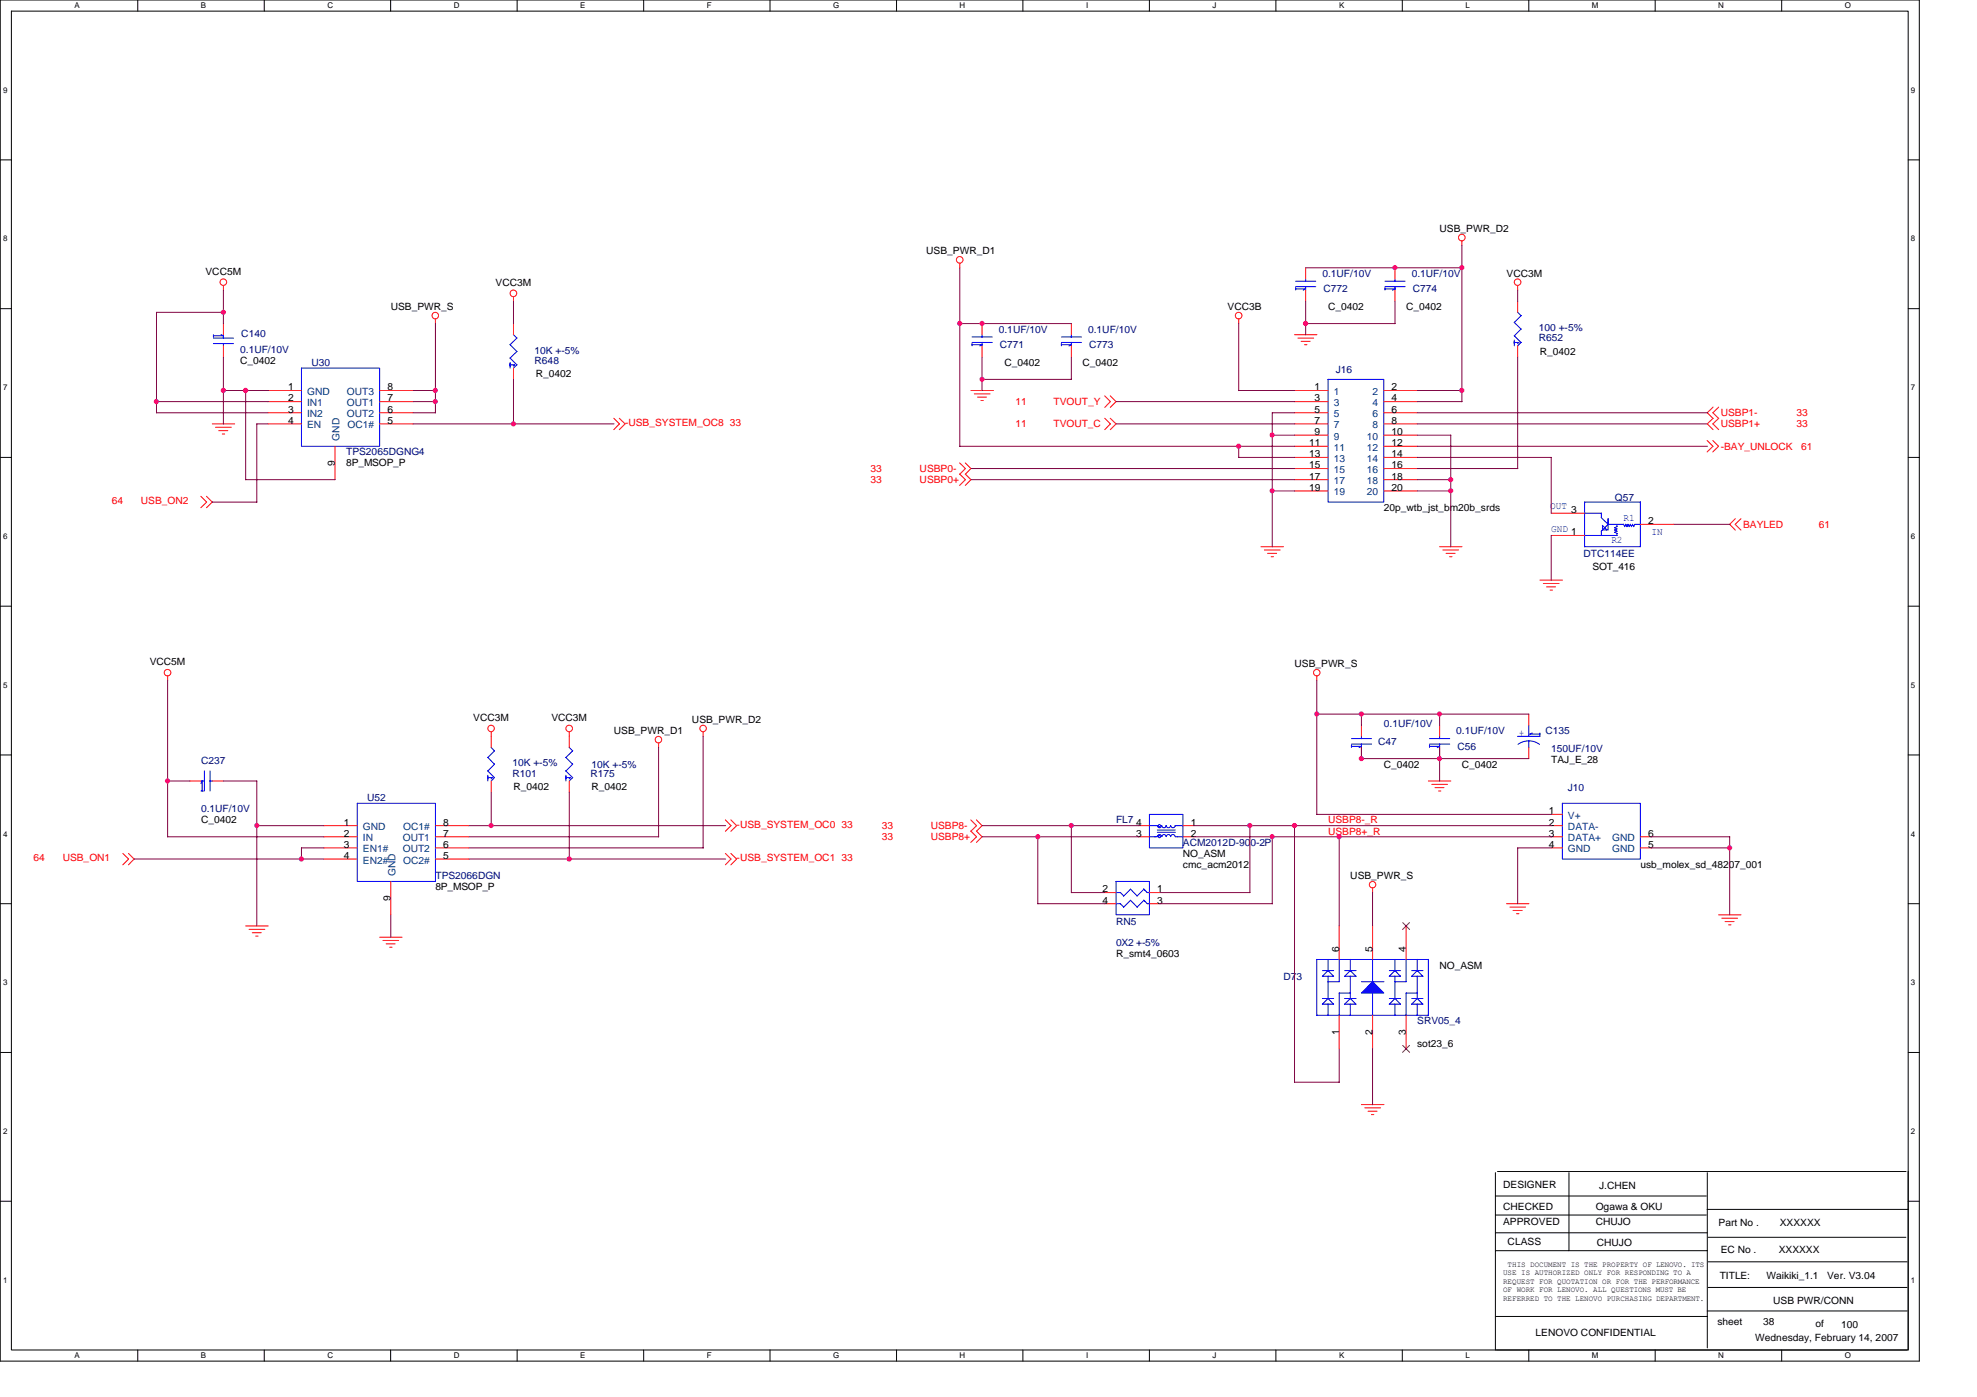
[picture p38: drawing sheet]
<svg xmlns="http://www.w3.org/2000/svg" width="297mm" height="210mm" viewBox="0 0 297 210" stroke-linecap="round" stroke-linejoin="round" font-family="sans-serif">
<defs><g id="words">
<g font-size="1.5">
<text x="216.3" y="34.9">USB_PWR_D2</text>
<text x="30.9" y="41.3">VCC5M</text>
<text x="139.2" y="38.2">USB_PWR_D1</text>
<text x="226.4" y="41.6">VCC3M</text>
<text x="58.7" y="46.6">USB_PWR_S</text>
<text x="74.5" y="42.9">VCC3M</text>
<text x="184.4" y="46.6">VCC3B</text>
<text x="199.5" y="46.6">C_0402</text>
<text x="211.3" y="46.6">C_0402</text>
<text x="231.4" y="53.3">R_0402</text>
<text x="36.1" y="54.7">C_0402</text>
<text x="43.3" y="58.7">1</text>
<text x="58.2" y="58.7">8</text>
<text x="80.5" y="56.7">R_0402</text>
<text x="150.9" y="55">C_0402</text>
<text x="162.6" y="55">C_0402</text>
<text x="197.5" y="58.7">1</text>
<text x="209.1" y="58.7">2</text>
<text x="43.3" y="62">3</text>
<text x="43.3" y="60.3">2</text>
<text x="43.3" y="63.7">4</text>
<text x="58.2" y="63.7">5</text>
<text x="58.2" y="62">6</text>
<text x="58.2" y="60.3">7</text>
<text x="197.5" y="60.3">3</text>
<text x="197.5" y="62">5</text>
<text x="197.5" y="63.7">7</text>
<text x="197.5" y="65.4">9</text>
<text x="209.1" y="60.3">4</text>
<text x="209.1" y="62">6</text>
<text x="209.1" y="63.7">8</text>
<text x="209.1" y="65.4">10</text>
<text x="50.3" y="70" transform="rotate(-90 50.3 70)">9</text>
<text x="52" y="70.1">8P_MSOP_P</text>
<text x="196.7" y="67">11</text>
<text x="196.7" y="68.7">13</text>
<text x="196.7" y="70.4">15</text>
<text x="209.1" y="67">12</text>
<text x="209.1" y="68.7">14</text>
<text x="209.1" y="70.4">16</text>
<text x="196.7" y="72.1">17</text>
<text x="196.7" y="73.7">19</text>
<text x="207.9" y="76.8">20p_wtb_jst_bm20b_srds</text>
<text x="209.1" y="72.1">18</text>
<text x="209.1" y="73.7">20</text>
<text x="236.1" y="77.1">3</text>
<text x="236.1" y="80.4">1</text>
<text x="247.6" y="78.8">2</text>
<text x="239.3" y="85.7">SOT_416</text>
<text x="22.5" y="99.9">VCC5M</text>
<text x="194.5" y="100.3">USB_PWR_S</text>
<text x="71.1" y="108.3">VCC3M</text>
<text x="82.8" y="108.3">VCC3M</text>
<text x="92.2" y="110.3">USB_PWR_D1</text>
<text x="104" y="108.6">USB_PWR_D2</text>
<text x="77.1" y="118.7">R_0402</text>
<text x="88.9" y="118.7">R_0402</text>
<text x="207.9" y="115.3">C_0402</text>
<text x="219.6" y="115.3">C_0402</text>
<text x="233.1" y="114.7">TAJ_E_28</text>
<text x="30.2" y="123.7">C_0402</text>
<text x="51.7" y="125.7">2</text>
<text x="51.7" y="124">1</text>
<text x="66.6" y="125.7">7</text>
<text x="66.6" y="124">8</text>
<text x="170.7" y="124">4</text>
<text x="170.7" y="125.7">3</text>
<text x="178.9" y="125.7">2</text>
<text x="178.9" y="124">1</text>
<text x="232.7" y="122.3">1</text>
<text x="232.7" y="124">2</text>
<text x="232.7" y="125.7">3</text>
<text x="247.6" y="125.7">6</text>
<text x="51.7" y="127.4">3</text>
<text x="51.7" y="129.1">4</text>
<text x="66.6" y="129.1">5</text>
<text x="66.6" y="127.4">6</text>
<text x="177.7" y="128.8">NO_ASM</text>
<text x="177.7" y="130.4">cmc_acm2012</text>
<text x="232.7" y="127.4">4</text>
<text x="246.5" y="130.4">usb_molex_sd_48207_001</text>
<text x="247.6" y="127.4">5</text>
<text x="58.7" y="135.4" transform="rotate(-90 58.7 135.4)">9</text>
<text x="65.4" y="133.8">8P_MSOP_P</text>
<text x="165.7" y="134.1">2</text>
<text x="165.7" y="135.8">4</text>
<text x="173.9" y="134.1">1</text>
<text x="173.9" y="135.8">3</text>
<text x="202.9" y="132.1">USB_PWR_S</text>
<text x="167.7" y="143.8">R_smt4_0603</text>
<text x="201.2" y="143" transform="rotate(-90 201.2 143)">6</text>
<text x="206.2" y="143" transform="rotate(-90 206.2 143)">5</text>
<text x="211.2" y="143" transform="rotate(-90 211.2 143)">4</text>
<text x="216.3" y="145.5">NO_ASM</text>
<text x="201.2" y="155.5" transform="rotate(-90 201.2 155.5)">1</text>
<text x="206.2" y="155.5" transform="rotate(-90 206.2 155.5)">2</text>
<text x="211.2" y="155.5" transform="rotate(-90 211.2 155.5)">3</text>
<text x="212.9" y="157.2">sot23_6</text>
<text x="225.8" y="178.5">DESIGNER</text>
<text x="240.3" y="178.7">J.CHEN</text>
<text x="225.8" y="181.7">CHECKED</text>
<text x="225.8" y="184.1">APPROVED</text>
<text x="239.8" y="181.7">Ogawa &amp; OKU</text>
<text x="239.8" y="184.1">CHUJO</text>
<text x="258.2" y="184.3">Part No .</text>
<text x="267.4" y="184.3">XXXXXX</text>
<text x="226.5" y="187.1">CLASS</text>
<text x="239.9" y="187.3">CHUJO</text>
<text x="258.5" y="188.3">EC No .</text>
<text x="267.2" y="188.3">XXXXXX</text>
<text x="258.4" y="192.1">TITLE:</text>
<text x="265.4" y="192.1">Waikiki_1.1</text>
<text x="266.4" y="196">USB PWR/CONN</text>
<text x="274.5" y="192.1">Ver. V3.04</text>
<text x="230.7" y="200.7">LENOVO CONFIDENTIAL</text>
<text x="258" y="199.2">sheet</text>
<text x="263.7" y="201.5">Wednesday, February 14, 2007</text>
<text x="264.9" y="199.2">38</text>
<text x="272.8" y="199.3">of</text>
<text x="276.6" y="199.5">100</text>
</g>
<g font-size="1.5" fill="#000080">
<text x="198.7" y="41.6">0.1UF/10V</text>
<text x="212.1" y="41.6">0.1UF/10V</text>
<text x="198.9" y="43.9">C772</text>
<text x="212.3" y="43.9">C774</text>
<text x="36.1" y="53">0.1UF/10V</text>
<text x="36.3" y="50.6">C140</text>
<text x="80.3" y="53.1">10K +-5%</text>
<text x="150.1" y="50">0.1UF/10V</text>
<text x="150.2" y="52.3">C771</text>
<text x="163.5" y="50">0.1UF/10V</text>
<text x="163.7" y="52.3">C773</text>
<text x="231.2" y="51.3">R652</text>
<text x="231.2" y="49.8">100 +-5%</text>
<text x="46.8" y="55">U30</text>
<text x="80.3" y="54.7">R648</text>
<text x="200.7" y="56">J16</text>
<text x="52" y="68.4">TPS2065DGNG4</text>
<text x="242.6" y="75.3">Q57</text>
<text x="237.9" y="83.7">DTC114EE</text>
<text x="207.1" y="112">C47</text>
<text x="207.9" y="109.3">0.1UF/10V</text>
<text x="218.8" y="110.3">0.1UF/10V</text>
<text x="219" y="112.7">C56</text>
<text x="232.2" y="110.3">C135</text>
<text x="233.1" y="113">150UF/10V</text>
<text x="30.2" y="114.9">C237</text>
<text x="77" y="116.7">R101</text>
<text x="77" y="115.2">10K +-5%</text>
<text x="88.7" y="116.7">R175</text>
<text x="88.9" y="115.3">10K +-5%</text>
<text x="235.6" y="118.9">J10</text>
<text x="30.2" y="122">0.1UF/10V</text>
<text x="55.2" y="120.4">U52</text>
<text x="167.7" y="123.7">FL7</text>
<text x="177.7" y="127.1">ACM2012D-900-2P</text>
<text x="65.4" y="132.1">TPS2066DGN</text>
<text x="167.7" y="139">RN5</text>
<text x="167.7" y="142.2">0X2 +-5%</text>
<text x="192.8" y="147.2">D73</text>
<text x="212.9" y="153.9">SRV05_4</text>
</g>
<g font-size="1.5" fill="#004080">
<text x="46.1" y="59.4">GND</text>
<text x="52.1" y="59.4">OUT3</text>
<text x="200.4" y="59.4">1</text>
<text x="206.2" y="59.4">2</text>
<text x="46.1" y="62.7">IN2</text>
<text x="46.1" y="61">IN1</text>
<text x="46.1" y="64.4">EN</text>
<text x="52.1" y="62.7">OUT2</text>
<text x="52.1" y="61">OUT1</text>
<text x="52.2" y="64.4">OC1#</text>
<text x="200.4" y="61">3</text>
<text x="200.4" y="62.7">5</text>
<text x="200.4" y="64.4">7</text>
<text x="206.2" y="61">4</text>
<text x="206.2" y="62.7">6</text>
<text x="206.2" y="64.4">8</text>
<text x="51" y="66.2" transform="rotate(-90 51 66.2)">GND</text>
<text x="200.4" y="66.1">9</text>
<text x="200.4" y="67.7">11</text>
<text x="200.4" y="69.4">13</text>
<text x="200.4" y="71.1">15</text>
<text x="205.4" y="66.1">10</text>
<text x="205.4" y="67.7">12</text>
<text x="205.4" y="69.4">14</text>
<text x="205.4" y="71.1">16</text>
<text x="200.4" y="72.8">17</text>
<text x="200.4" y="74.4">19</text>
<text x="205.4" y="72.8">18</text>
<text x="205.4" y="74.4">20</text>
<text x="54.5" y="124.7">GND</text>
<text x="60.6" y="124.7">OC1#</text>
<text x="235.6" y="123">V+</text>
<text x="235.6" y="124.7">DATA-</text>
<text x="54.5" y="128.1">EN1#</text>
<text x="54.5" y="126.4">IN</text>
<text x="54.5" y="129.8">EN2#</text>
<text x="59.4" y="131.6" transform="rotate(-90 59.4 131.6)">GND</text>
<text x="60.5" y="128.1">OUT2</text>
<text x="60.5" y="126.4">OUT1</text>
<text x="60.6" y="129.8">OC2#</text>
<text x="235.6" y="126.4">DATA+</text>
<text x="235.6" y="128.1">GND</text>
<text x="242.2" y="128.1">GND</text>
<text x="242.2" y="126.4">GND</text>
</g>
<g font-size="1.5" fill="#f00">
<text x="93.9" y="64.1">-USB_SYSTEM_OC8 33</text>
<text x="152.6" y="60.9">11</text>
<text x="152.6" y="64.2">11</text>
<text x="158.3" y="60.9">TVOUT_Y</text>
<text x="158.3" y="64.2">TVOUT_C</text>
<text x="258.5" y="64.2">USBP1+</text>
<text x="258.5" y="62.5">USBP1-</text>
<text x="269.9" y="64.2">33</text>
<text x="269.9" y="62.5">33</text>
<text x="130.8" y="70.9">33</text>
<text x="138.2" y="70.9">USBP0-</text>
<text x="258.5" y="67.6">-BAY_UNLOCK</text>
<text x="270.6" y="67.6">61</text>
<text x="16.8" y="75.8">64</text>
<text x="21.2" y="75.8">USB_ON2</text>
<text x="130.8" y="72.6">33</text>
<text x="138.2" y="72.6">USBP0+</text>
<text x="261.9" y="79.3">BAYLED</text>
<text x="273.3" y="79.3">61</text>
<text x="110.7" y="124.4">-USB_SYSTEM_OC0 33</text>
<text x="132.5" y="124.6">33</text>
<text x="139.8" y="124.6">USBP8-</text>
<text x="199.5" y="123.7">USBP8-_R</text>
<text x="199.5" y="125.4">USBP8+_R</text>
<text x="5.1" y="129.4">64</text>
<text x="9.4" y="129.4">USB_ON1</text>
<text x="110.7" y="129.4">-USB_SYSTEM_OC1 33</text>
<text x="132.5" y="126.2">33</text>
<text x="139.8" y="126.2">USBP8+</text>
</g>
<g font-size="1.5" fill="#00f">
<text x="232.9" y="76.5">OUT</text>
<text x="233.1" y="80">GND</text>
<text x="242.1" y="81.7">R2</text>
<text x="243.9" y="78.3">R1</text>
<text x="248.1" y="80.3">IN</text>
<text x="228.2" y="110.5">+</text>
</g>
<g font-size="1.2">
<text x="11.2" y="1.3">A</text>
<text x="30.2" y="1.3">B</text>
<text x="49.2" y="1.3">C</text>
<text x="68.2" y="1.3">D</text>
<text x="87.2" y="1.3">E</text>
<text x="106.2" y="1.3">F</text>
<text x="125.2" y="1.3">G</text>
<text x="144.2" y="1.3">H</text>
<text x="163.2" y="1.3">I</text>
<text x="182.2" y="1.3">J</text>
<text x="201.2" y="1.3">K</text>
<text x="220.2" y="1.3">L</text>
<text x="239.2" y="1.3">M</text>
<text x="258.2" y="1.3">N</text>
<text x="277.2" y="1.3">O</text>
<text x=".5" y="13.9">9</text>
<text x="287.1" y="13.9">9</text>
<text x=".5" y="36.3">8</text>
<text x="287.1" y="36.3">8</text>
<text x=".5" y="58.6">7</text>
<text x="287.1" y="58.6">7</text>
<text x=".5" y="81">6</text>
<text x="287.1" y="81">6</text>
<text x=".5" y="103.3">5</text>
<text x="287.1" y="103.3">5</text>
<text x=".5" y="125.7">4</text>
<text x="287.1" y="125.7">4</text>
<text x=".5" y="148">3</text>
<text x="287.1" y="148">3</text>
<text x=".5" y="170.4">2</text>
<text x="287.1" y="170.4">2</text>
<text x="225.8" y="191.6">USE IS AUTHORIZED ONLY FOR RESPONDING TO A</text>
<text x="226.5" y="190.4">THIS DOCUMENT IS THE PROPERTY OF LENOVO. ITS</text>
<text x=".5" y="192.7">1</text>
<text x="225.8" y="192.9">REQUEST FOR QUOTATION OR FOR THE PERFORMANCE</text>
<text x="225.8" y="194.2">OF WORK FOR LENOVO. ALL QUESTIONS MUST BE</text>
<text x="225.8" y="195.5">REFERRED TO THE LENOVO PURCHASING DEPARTMENT.</text>
<text x="287.1" y="192.7">1</text>
<text x="11.2" y="204.1">A</text>
<text x="30.2" y="204.1">B</text>
<text x="49.2" y="204.1">C</text>
<text x="68.2" y="204.1">D</text>
<text x="87.2" y="204.1">E</text>
<text x="106.2" y="204.1">F</text>
<text x="125.2" y="204.1">G</text>
<text x="144.2" y="204.1">H</text>
<text x="163.2" y="204.1">I</text>
<text x="182.2" y="204.1">J</text>
<text x="201.2" y="204.1">K</text>
<text x="220.2" y="204.1">L</text>
<text x="239.2" y="204.1">M</text>
<text x="258.2" y="204.1">N</text>
<text x="277.2" y="204.1">O</text>
</g>
</g></defs>
<path d="M0 0h288.4v204.5h-288.4zM1.7 1.7h285v201.1h-285z" fill="none" stroke="#000" stroke-width=".15"/>
<g fill="#fff">
<path d="M11.2 .2h.8v1.3h-.8z"/>
<path d="M11.2 203h.8v1.4h-.8z"/>
</g>
<path d="M20.7 0v1.7M20.7 202.8v1.7" fill="none" stroke="#000" stroke-width=".15"/>
<g fill="#fff">
<path d="M30.2 .2h.8v1.3h-.8z"/>
<path d="M30.2 203h.8v1.4h-.8z"/>
</g>
<path d="M39.7 0v1.7M39.7 202.8v1.7" fill="none" stroke="#000" stroke-width=".15"/>
<g fill="#fff">
<path d="M49.2 .2h.8v1.3h-.8z"/>
<path d="M49.2 203h.8v1.4h-.8z"/>
</g>
<path d="M58.7 0v1.7M58.7 202.8v1.7" fill="none" stroke="#000" stroke-width=".15"/>
<g fill="#fff">
<path d="M68.2 .2h.8v1.3h-.8z"/>
<path d="M68.2 203h.8v1.4h-.8z"/>
</g>
<path d="M77.7 0v1.7M77.7 202.8v1.7" fill="none" stroke="#000" stroke-width=".15"/>
<g fill="#fff">
<path d="M87.2 .2h.8v1.3h-.8z"/>
<path d="M87.2 203h.8v1.4h-.8z"/>
</g>
<path d="M96.7 0v1.7M96.7 202.8v1.7" fill="none" stroke="#000" stroke-width=".15"/>
<g fill="#fff">
<path d="M106.2 .2h.7v1.3h-.7z"/>
<path d="M106.2 203h.7v1.4h-.7z"/>
</g>
<path d="M115.7 0v1.7M115.7 202.8v1.7" fill="none" stroke="#000" stroke-width=".15"/>
<g fill="#fff">
<path d="M125.2 .2h.9v1.3h-.9z"/>
<path d="M125.2 203h.9v1.4h-.9z"/>
</g>
<path d="M134.7 0v1.7M134.7 202.8v1.7" fill="none" stroke="#000" stroke-width=".15"/>
<g fill="#fff">
<path d="M144.2 .2h.8v1.3h-.8z"/>
<path d="M144.2 203h.8v1.4h-.8z"/>
</g>
<path d="M153.7 0v1.7M153.7 202.8v1.7" fill="none" stroke="#000" stroke-width=".15"/>
<g fill="#fff">
<path d="M163.2 .2h.3v1.3h-.3z"/>
<path d="M163.2 203h.3v1.4h-.3z"/>
</g>
<path d="M172.7 0v1.7M172.7 202.8v1.7" fill="none" stroke="#000" stroke-width=".15"/>
<g fill="#fff">
<path d="M182.2 .2h.6v1.3h-.6z"/>
<path d="M182.2 203h.6v1.4h-.6z"/>
</g>
<path d="M191.7 0v1.7M191.7 202.8v1.7" fill="none" stroke="#000" stroke-width=".15"/>
<g fill="#fff">
<path d="M201.2 .2h.8v1.3h-.8z"/>
<path d="M201.2 203h.8v1.4h-.8z"/>
</g>
<path d="M210.7 0v1.7M210.7 202.8v1.7" fill="none" stroke="#000" stroke-width=".15"/>
<g fill="#fff">
<path d="M220.2 .2h.6v1.3h-.6z"/>
<path d="M220.2 203h.6v1.4h-.6z"/>
</g>
<path d="M229.7 0v1.7M229.7 202.8v1.7" fill="none" stroke="#000" stroke-width=".15"/>
<g fill="#fff">
<path d="M239.2 .2h.9v1.3h-.9z"/>
<path d="M239.2 203h.9v1.4h-.9z"/>
</g>
<path d="M248.7 0v1.7M248.7 202.8v1.7" fill="none" stroke="#000" stroke-width=".15"/>
<g fill="#fff">
<path d="M258.2 .2h.8v1.3h-.8z"/>
<path d="M258.2 203h.8v1.4h-.8z"/>
</g>
<path d="M267.7 0v1.7M267.7 202.8v1.7" fill="none" stroke="#000" stroke-width=".15"/>
<g fill="#fff">
<path d="M277.2 .2h.9v1.3h-.9z"/>
<path d="M277.2 203h.9v1.4h-.9z"/>
<path d="M.5 12.8h.6v1.4h-.6z"/>
<path d="M287.1 12.8h.7v1.4h-.7z"/>
<path d="M.5 35.2h.6v1.3h-.6z"/>
<path d="M287.1 35.2h.7v1.3h-.7z"/>
</g>
<path d="M0 24h1.7M286.7 24h1.7" fill="none" stroke="#000" stroke-width=".15"/>
<g fill="#fff">
<path d="M.5 57.6h.6v1.3h-.6z"/>
<path d="M287.1 57.6h.7v1.3h-.7z"/>
</g>
<path d="M0 46.4h1.7M286.7 46.4h1.7" fill="none" stroke="#000" stroke-width=".15"/>
<g fill="#fff">
<path d="M.5 79.9h.6v1.3h-.6z"/>
<path d="M287.1 79.9h.7v1.3h-.7z"/>
</g>
<path d="M0 68.7h1.7M286.7 68.7h1.7" fill="none" stroke="#000" stroke-width=".15"/>
<g fill="#fff">
<path d="M.5 102.3h.6v1.3h-.6z"/>
<path d="M287.1 102.3h.7v1.3h-.7z"/>
</g>
<path d="M0 91.1h1.7M286.7 91.1h1.7" fill="none" stroke="#000" stroke-width=".15"/>
<g fill="#fff">
<path d="M.5 124.6h.6v1.3h-.6z"/>
<path d="M287.1 124.6h.7v1.3h-.7z"/>
</g>
<path d="M0 113.4h1.7M286.7 113.4h1.7" fill="none" stroke="#000" stroke-width=".15"/>
<g fill="#fff">
<path d="M.5 147h.6v1.3h-.6z"/>
<path d="M287.1 147h.7v1.3h-.7z"/>
</g>
<path d="M0 135.8h1.7M286.7 135.8h1.7" fill="none" stroke="#000" stroke-width=".15"/>
<g fill="#fff">
<path d="M.5 169.3h.6v1.3h-.6z"/>
<path d="M287.1 169.3h.7v1.3h-.7z"/>
</g>
<path d="M0 158.1h1.7M286.7 158.1h1.7" fill="none" stroke="#000" stroke-width=".15"/>
<g fill="#fff">
<path d="M.5 191.7h.6v1.3h-.6z"/>
<path d="M287.1 191.7h.7v1.3h-.7z"/>
</g>
<g fill="none" stroke="#000" stroke-width=".15">
<path d="M224.7 179.7h31.7M224.7 176.2v26.7M225 176h61.4M235.7 176.2v11.7M256.5 176.2v26.3M286.7 176v26.8M0 180.5h1.7M224.7 182.6h31.7M224.7 185.2h31.8M224.7 187.9h31.8M224.7 197.8h31.8M256.5 181.7h30.2"/>
<path d="M256.5 197h30.1M256.7 189.6h29.8M256.7 185.9h29.7M256.7 193.4h29.8M286.7 180.5h1.7M224.8 202.8h61.7"/>
</g>
<g fill="none" stroke="#f00" stroke-width=".15">
<path d="M144.2 39.6v.7M219.6 36.2v.7M33.6 42.9v.7M33.6 48.6v1.7M33.6 52v1.6M40.3 58.7h5M57 58.7h5.1M65.4 47.9v.7M77.1 44.6v.7M77.1 48.6v1.7M77.1 55.3v1.7M145.9 58.7h3.4"/>
<path d="M146.4 59.2h2.4M146.9 59.7h1.3M147.5 48.6v1.7M147.5 52v1.6M161 48.6v1.7M161 52v1.6M166 59.5l.8 .8-.8 .9M166.8 59.5l.9 .8-.9 .9M186.1 47.9v.7M194.5 58.7h5M194.5 50.3h3.4M195 50.8h2.4"/>
<path d="M195.5 51.3h1.3M196 51.8h.4M196.2 40.2v1.7M196.2 43.6v1.7M207.9 58.7h5M209.6 40.2v1.7M209.6 43.6v1.7M228 42.9v.7M228 45.3v1.6M228 52v1.6M30.2 74.6l.8 .8-.8 .9M31 74.6l.9 .8-.9 .9"/>
<path d="M31.9 63.7h3.4M32.4 64.2h2.4M32.9 64.7h1.3M33.4 65.2h.4M40.3 63.7h5M40.3 60.3h5M40.3 62h5M50.3 67.1v5M57 63.7h5.1M57 60.3h5.1M57 62h5.1M92.2 62.8l.9 .9-.9 .9"/>
<path d="M93 62.8l.9 .9-.9 .9M144.2 69.6l.9 .8-.9 .9M144.2 71.2l.9 .9-.9 .8M145 69.6l.9 .8-.9 .9M145 71.2l.9 .9-.9 .8M147.4 60.2h.3M166 62.8l.8 .9-.8 .9M166.8 62.8l.9 .9-.9 .9M194.5 63.7h5M194.5 60.3h5M194.5 62h5M194.5 65.4h5"/>
<path d="M194.5 67.1h5M194.5 68.7h5M194.5 70.4h5M194.5 72.1h5M194.5 73.8h5M207.9 63.7h5M207.9 60.3h5M207.9 62h5M207.9 65.4h5M207.9 67.1h5M207.9 68.7h5M207.9 70.4h5"/>
<path d="M207.9 72.1h5M207.9 73.8h5M233.1 77.1h5M246.5 78.8h5M256.5 66.2l.9 .9-.9 .8M257.3 66.2l.9 .9-.9 .8M257.4 62.8l-.9 .9 .9 .9M257.4 61.2l-.9 .8 .9 .9M258.2 62.8l-.8 .9 .8 .9M258.2 61.2l-.8 .8 .8 .9M260.7 77.9l-.8 .9 .8 .9M261.6 77.9l-.9 .9 .9 .9"/>
<path d="M189.5 82.1h3.3M190 82.6h2.3M190.5 83.1h1.3M191 83.7h.3M216.3 82.1h3.4M216.8 82.6h2.4M217.3 83.1h1.3M217.8 83.7h.4M231.4 87.2h3.4M231.9 87.7h2.3M232.4 88.2h1.3M232.9 88.7h.4"/>
<path d="M233.1 80.5h5M25.2 101.6v.7M28.5 117.3h1.7M31.9 117.3h1.7M73.8 110v2.3M73.8 117.3v1.7M85.5 110v2.3M85.5 117.3v1.7M99 111.7v.6M105.6 110v.7M197.8 101.6v.7M204.6 109v1.6"/>
<path d="M204.6 112.3v1.7M214.6 117.3h3.4M215.1 117.9h2.4M215.6 118.3h1.4M216.1 118.9h.4M216.3 109v1.6M216.3 112.3v1.7M229.7 107.3v1.7M229.7 112.3v1.7M18.5 128.2l.8 .9-.8 .8M19.3 128.2l.8 .9-.8 .8M36.9 139.1h3.4"/>
<path d="M37.4 139.6h2.4M48.7 127.4h5M48.7 125.7h5M48.7 124.1h5M48.7 129.1h5M58.7 132.4v5.1M65.4 127.4h5M65.4 125.7h5M65.4 124.1h5M65.4 129.1h5M109 123.2l.8 .9-.8 .8M109 128.2l.8 .9-.8 .8"/>
<path d="M109.8 123.2l.9 .9-.9 .8M109.8 128.2l.9 .9-.9 .8M145.9 124.9l.8 .8-.8 .9M145.9 123.2l.8 .9-.8 .8M146.7 124.9l.8 .8-.8 .9M146.7 123.2l.8 .9-.8 .8M166 135.8h1.7M166 134.1h1.7M171 125.7h1.7M171 124.1h1.7M172.7 135.8h1.7M172.7 134.1h1.7"/>
<path d="M177.7 125.7h1.7M177.7 124.1h1.7M201.2 139.1v5.1M206.2 133.4v.7M206.2 139.1v5.1M211.3 139.1v5.1M226.4 135.8h3.3M226.9 136.3h2.3M227.3 136.8h1.4M227.9 137.3h.3M233.1 127.4h1.6M233.1 125.7h1.6"/>
<path d="M233.1 124.1h1.6M233.1 122.4h1.6M246.5 127.4h1.6M246.5 125.7h1.6M258.2 137.5h3.4M258.7 138h2.4M259.2 138.5h1.3M259.7 139h.4M37.9 140.1h1.4M38.4 140.7h.4M57 140.8h3.4M57.5 141.3h2.4"/>
<path d="M58 141.8h1.4M58.5 142.3h.4M201.2 152.5v5.1M206.2 152.5v5.1M211.3 152.5v5.1M204.6 166h3.3M205.1 166.5h2.3M205.5 167h1.4M206.1 167.5h.3"/>
<circle cx="144.2" cy="39" r=".5"/>
<circle cx="219.6" cy="35.7" r=".5"/>
<circle cx="33.6" cy="42.4" r=".49"/>
<circle cx="65.4" cy="47.4" r=".49"/>
<circle cx="77.1" cy="44.1" r=".5"/>
<circle cx="186.1" cy="47.4" r=".5"/>
<circle cx="228" cy="42.4" r=".49"/>
<circle cx="25.2" cy="101.1" r=".49"/>
<circle cx="73.8" cy="109.5" r=".49"/>
<circle cx="85.5" cy="109.5" r=".49"/>
<circle cx="98.9" cy="111.1" r=".49"/>
<circle cx="105.6" cy="109.5" r=".49"/>
<circle cx="197.8" cy="101.1" r=".49"/>
<circle cx="206.2" cy="132.9" r=".49"/>
</g>
<g fill="none" stroke="#00f" stroke-width=".15">
<path d="M32.1 51.6h3M32.1 50.8h3M32.1 50.3v.4M33.2 50.3l.4 .2h-1.5M33.6 50.3v.5M33.6 51.6v.4M45.3 55.3h11.7v11.8h-11.7zM76.6 51.8l1.1 1M76.6 54.8h.7M76.6 54.5v.8M77.1 50.3l.6 .5M77.3 54.8l-.2 .2"/>
<path d="M77.7 52.8l-1.1 1 1.1 1M77.7 50.8l-1.1 1M77.7 54.8l-.6 .5M146 50.6h3.1M146 51.5h3.1M146 51.8h1.6M146 51.6v.4M147.5 50.3v.4M147.5 51.4v.6M147.5 51.8l-.3 .2M159.5 50.6h3M159.5 51.5h3"/>
<path d="M159.5 51.8h1.5M159.5 51.6v.4M161 50.3v.4M161 51.4v.6M161 51.8l-.4 .2M194.7 42.2h3M194.7 43.1h3M194.7 43.4h1.5l-.4 .2M194.7 43.2v.4M196.2 41.9v.4M196.2 43.1v.5M199.5 57h8.4v18.4h-8.4z"/>
<path d="M208.1 42.2h3M208.1 43.1h3M208.1 43.4h1.5l-.4 .2M208.1 43.2v.4M209.6 41.9v.4M209.6 43.1v.5M227.5 48.4l1 1M227.5 51.5h.7M227.5 51.1v.9M228 46.9l.5 .5M228.2 51.5l-.2 .1M228.6 49.4l-1.1 1 1 1.1"/>
<path d="M228.6 47.4l-1.1 1.1M228.6 51.4l-.6 .6M238.1 77.1h2.5M240.6 77.8l1 1M240.6 77.1v.7M240.6 79.8v.7M240.7 78.9l.8 .7h-.7M240.8 79v.7M241.6 78.8h2.3l.2 .3M241.6 77.9v1.8M241.6 78.8l-1 1M242.6 79.3l.4 .2"/>
<path d="M242.6 79.6l.4 .2M242.6 80l.4 .2M242.9 78.8v.3M242.9 79.1l-.3 .2M242.9 79.5l-.3 .2M242.9 79.8l-.3 .2M244.5 79.1l-.2-.3-.2 .3M244.8 79.1l-.2-.3-.2 .3M245.1 79.1l-.2-.3-.1 .3M245.5 79.1l-.2-.3-.2 .3M245.6 78.8h.9M245.6 78.8l-.2 .3"/>
<path d="M238.1 82.1h8.4M242.9 80.1v.4h-4.8M246.5 82.1v-6.7h-8.4v6.8M30.2 117.7l.2-.4v1.6M30.2 117.3h.5M30.2 118.9h.4M30.7 115.8v3.1M31.5 117.3h.4M31.6 115.8v3.1M73.3 113.8l1 1-1 1 1 1M73.3 116.8h.7M73.3 116.5v.8"/>
<path d="M73.8 112.3l.5 .5M74 116.8l-.2 .2M74.3 112.8l-1 1M74.3 116.8l-.5 .5M85 115.8l1 1M85 113.8l1.1 1-1.1 1M85 116.8h.7l-.2 .2M85 116.5v.8M85.5 112.3l.5 .5M86.1 112.8l-1.1 1M86.1 116.8l-.6 .5M203 111h3.1"/>
<path d="M203 111.8h3.1M203 112.1h1.6l-.4 .2M203 112v.3M204.6 110.6v.4M204.6 111.8v.5M214.8 111h3M214.8 111.8h3M214.8 112.1h1.5M214.8 112v.3M216.3 110.6v.4M216.3 111.8v.5M216.3 112.1l-.4 .2"/>
<path d="M228 110.6h3.4M229.7 111.3a2.71 2.71 0 0 0-1.6 .5M229.7 111.3a2.62 2.62 0 0 1 1.6 .5M229.7 109v1.7M229.7 111.3v1M229.8 110.3h1.6M230.2 110.1l-.3 .2M231.4 110.1v.6M53.7 120.7h11.7v11.7h-11.7zM167.7 135.8h.6M167.7 132.4h5v5.1h-5zM167.7 134.1h.7"/>
<path d="M168.3 135.8l.5 .5M168.3 134.1l.5 .5M169.8 133.6l1.1 1M169.9 133.6l-1.1 1M170.9 136.3l-1.1-1-1 1M171.8 133.6l.6 .5h.3M171.8 135.3l.6 .5h.3M171.9 133.6l-1.1 1M171.9 135.3l-1.1 1M172.7 122.4h5v5h-5zM172.7 125.7h1.2M172.7 124.1h1.2"/>
<path d="M173.9 125.7a.34 .34 0 0 1 .3-.3 .34 .34 0 0 1 .4 .3 .33 .33 0 0 1 .3-.3 .33 .33 0 0 1 .3 .3 .34 .34 0 0 1 .4-.3 .34 .34 0 0 1 .3 .3 .34 .34 0 0 1 .3-.3 .34 .34 0 0 1 .4 .3h1.2M173.9 124a.34 .34 0 0 0 .3 .4 .34 .34 0 0 0 .4-.4 .33 .33 0 0 0 .3 .4 .33 .33 0 0 0 .3-.4 .34 .34 0 0 0 .4 .4 .34 .34 0 0 0 .3-.4 .34 .34 0 0 0 .3 .4 .34 .34 0 0 0 .4-.4M173.9 124.7h2.7M173.9 125.1h2.7M174.1 123.9h.2v.3h-.2zM174.1 125.6h.2v.2h-.2zM176.6 124.1h1.2M234.7 120.7h11.8v8.4h-11.8zM198.7 146.7h1.7M198.7 145.8h1.7M198.7 150h1.7M198.7 150.9h1.7"/>
<path d="M199.5 150l.9 .9M199.5 145.8l.9 .9M199.5 144.1v1.7l-.8 .9M199.5 150l-.8 .9M199.5 146.7v3.3M199.5 150.9v1.6M201.2 144.1v3.4h-1.7M202 145.8h1.7M202 150h1.7M202.9 145.8l.8 .9h-1.7M202.9 150l.8 .9h-1.7M202.9 144.1v1.7l-.9 .9"/>
<path d="M202.9 150l-.9 .9M202.9 146.7v3.3M202.9 150.9v1.6M202.9 149.2h-1.7v3.4M204.6 147.5h3.3M206.2 144.1v3.4M206.2 149.2v3.3M208.7 145.8h1.7M208.7 150h1.7M209.6 145.8l.8 .9h-1.7M209.6 144.1v1.7l-.9 .9M209.6 146.7v3.3l-.9 .9h1.7l-.8-.9"/>
<path d="M209.6 150.9v1.6M209.6 147.5h1.7M211.3 144.1v3.4M212.1 146.7h1.7M212.1 145.8h1.7M212.1 150h1.7M212.1 150.9h1.7M212.9 150l.9 .9M212.9 145.8l.9 .9M212.9 144.1v1.7l-.8 .9M212.9 146.7v3.3l-.8 .9M212.9 150.9v1.6"/>
<path d="M213 149.2h-1.7v3.4M214.6 144.1v8.4M214.6 144.2l-16.8-.1v8.4h16.8"/>
</g>
<path d="M206.2 147.5l1.7 1.7h-3.3z" fill-rule="evenodd" fill="#00f" stroke="#00f" stroke-width=".15"/>
<path d="M210.8 138.6l1 1.1M211.8 138.6l-1.1 1.1M210.8 157.1l1 1M211.8 157.1l-1.1 1" fill="none" stroke="#804000" stroke-width=".15"/>
<g fill="none" stroke="#800040" stroke-width=".15">
<path d="M219.6 36.9l.1 23.4h-6.8M33.6 58.7h6.7M33.6 43.6v5M33.6 53.6v10.1M33.6 46.9h-10.1v15.1M36.9 58.7v13.4h13.5M62.1 58.7h3.3M65.4 48.6v13.4M77.1 45.3v3.3M77.1 57v6.7M144.2 40.2v26.9M144.2 48.6h16.8"/>
<path d="M147.5 57h13.5M147.5 53.6v5.1M161 53.6v3.4M186.1 58.7h8.4M186.1 48.6v10.1M196.2 48.6h13.4M196.2 40.2h23.5M196.2 45.3v5M209.6 45.3v3.3M212.9 58.7h6.8M228 43.6v1.7M228 53.6v16.8"/>
<path d="M23.5 60.3h16.8M23.5 62h16.8M31.9 75.4h6.7M40.3 63.7h-1.7v11.8M62.1 60.3h3.3M62.1 63.7h30.2M62.1 62h3.3M144.2 67.1h50.3M145.9 70.4h48.6M145.9 72.1h48.6M167.7 60.3h26.8M167.7 63.7h26.8"/>
<path d="M186.1 67.1v1.6h8.4M191.2 65.4h3.3M191.2 73.8h3.3M194.5 62h-3.3v20.2M212.9 63.7h43.6M212.9 67.1h43.6M212.9 70.4h15.1M212.9 72.1h5.1M212.9 62h43.6M212.9 65.4h5.1M212.9 68.7h20.2v8.4M212.9 73.8h5.1"/>
<path d="M218 65.4v16.8M251.5 78.8h8.4M233.1 80.5v6.7M25.2 102.3v23.5M25.2 117.3h3.4M33.6 117.3h5M38.6 117.3v21.8M73.8 119v5.1M85.5 119v10.1M99 112.3v13.5M105.6 110.6v16.8M197.8 102.3v20.1h35.3"/>
<path d="M197.8 107.3h31.9M204.6 112.3v1.7h25.1M204.6 107.3v1.7M216.3 107.3v1.7M216.3 112.3v5.1M20.1 129.1h28.6M25.2 125.7h23.5M38.6 124.1h10.1M48.7 127.4h-3.4v1.7M58.7 137.5v3.3M70.4 127.4h35.3M70.4 125.7h28.6"/>
<path d="M70.4 129.1h38.6M70.4 124.1h38.6M147.5 125.7h23.5M147.5 124.1h23.5M155.9 125.7v10.1M155.9 135.8h10.1M161 124.1v10M161 134.1h5M174.4 134.1h13.4M174.4 135.8h16.8M179.4 125.7h53.7M179.4 124.1h53.7"/>
<path d="M187.8 124.1v10M191.2 125.7v10.1M194.5 124.1v38.5h6.7v-5M201.2 125.7v13.4M206.2 134.1v5M233.1 127.4h-5.1v8.4M248.1 127.4h11.8M248.1 125.7h11.8v11.8M206.2 157.6v8.4"/>
</g>
<g fill="#f0f" stroke="#f0f" stroke-width=".15">
<circle cx="186.1" cy="67" r=".33"/>
<circle cx="144.2" cy="48.6" r=".33"/>
<circle cx="197.8" cy="107.3" r=".32"/>
<circle cx="77.1" cy="63.7" r=".33"/>
<circle cx="45.3" cy="129.1" r=".33"/>
<circle cx="73.8" cy="124" r=".32"/>
<circle cx="85.5" cy="129.1" r=".33"/>
<circle cx="25.2" cy="117.3" r=".33"/>
<circle cx="38.6" cy="124" r=".32"/>
<circle cx="187.8" cy="124" r=".33"/>
<circle cx="161" cy="124" r=".33"/>
<circle cx="155.9" cy="125.7" r=".32"/>
<circle cx="191.1" cy="125.7" r=".32"/>
<circle cx="201.2" cy="125.7" r=".33"/>
<circle cx="194.5" cy="124" r=".33"/>
<circle cx="147.5" cy="57" r=".32"/>
<circle cx="33.6" cy="46.9" r=".33"/>
<circle cx="196.2" cy="48.6" r=".33"/>
<circle cx="218" cy="73.7" r=".33"/>
<circle cx="204.5" cy="107.3" r=".33"/>
<circle cx="33.6" cy="58.7" r=".33"/>
<circle cx="209.6" cy="40.2" r=".33"/>
<circle cx="219.6" cy="40.2" r=".33"/>
<circle cx="259.9" cy="127.4" r=".33"/>
<circle cx="191.1" cy="73.7" r=".32"/>
<circle cx="191.1" cy="65.4" r=".32"/>
<circle cx="218" cy="72.1" r=".33"/>
<circle cx="216.3" cy="107.3" r=".32"/>
<circle cx="36.9" cy="58.7" r=".33"/>
<circle cx="23.5" cy="60.3" r=".32"/>
<circle cx="216.3" cy="114" r=".32"/>
<circle cx="65.4" cy="58.7" r=".32"/>
<circle cx="65.4" cy="60.3" r=".32"/>
<circle cx="147.5" cy="48.6" r=".32"/>
<circle cx="204.5" cy="114" r=".33"/>
<circle cx="219.6" cy="58.7" r=".33"/>
</g>
<use href="#words"/>
</svg>
